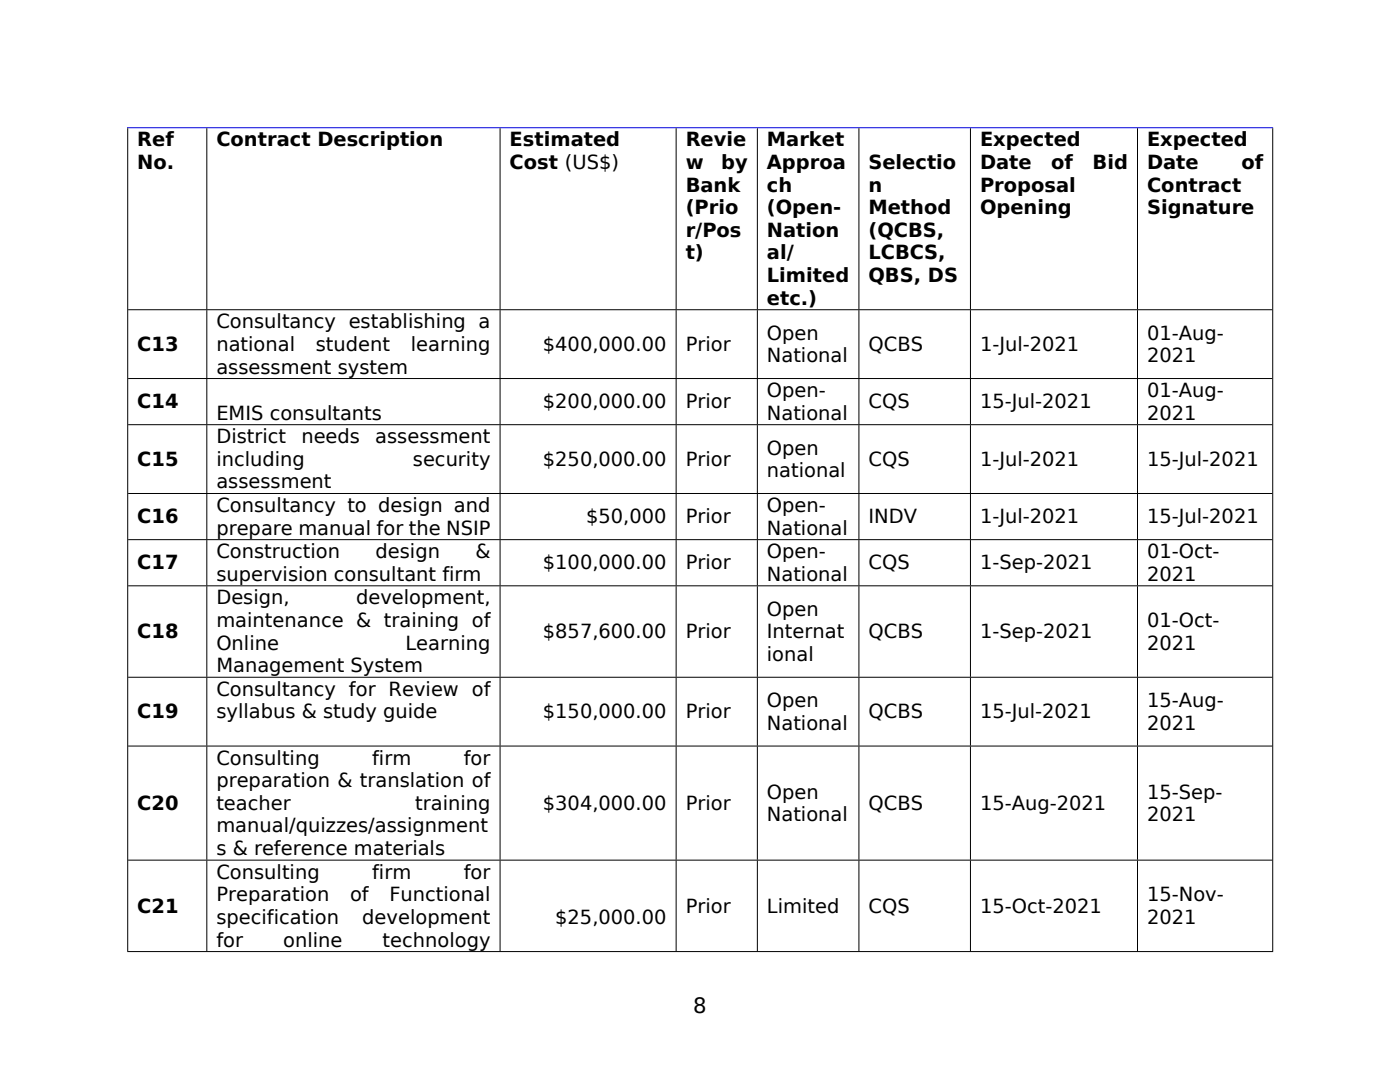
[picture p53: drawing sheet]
<svg xmlns="http://www.w3.org/2000/svg" width="279mm" height="216mm" viewBox="0 0 279 216" stroke-linecap="round" stroke-linejoin="round" font-family="sans-serif">
<defs><g id="words">
<text font-size="4.2" x="138.4" y="202.2">8</text>
<g font-size="3.9">
<text x="27.4" y="29.2">Ref</text>
<text x="43.2" y="29.2">Contract Description</text>
<text x="101.7" y="29.2">Estimated</text>
<text x="136.8" y="29.2">Revie</text>
<text x="153.1" y="29.2">Market</text>
<text x="195.6" y="29.2">Expected</text>
<text x="228.9" y="29.2">Expected</text>
<text x="27.4" y="33.7">No.</text>
<text x="101.7" y="33.7">Cost (US$)</text>
<text x="136.8" y="33.7">w</text>
<text x="143.9" y="33.7">by</text>
<text x="153.1" y="33.7">Approa</text>
<text x="173.3" y="33.7">Selectio</text>
<text x="195.6" y="33.7">Date</text>
<text x="209.8" y="33.7">of</text>
<text x="218" y="33.7">Bid</text>
<text x="228.9" y="33.7">Date</text>
<text x="247.7" y="33.7">of</text>
<text x="136.8" y="38.2">Bank</text>
<text x="153.1" y="38.2">ch</text>
<text x="173.3" y="38.2">n</text>
<text x="195.6" y="38.2">Proposal</text>
<text x="228.9" y="38.2">Contract</text>
<text x="136.8" y="42.7">(Prio</text>
<text x="136.8" y="47.2">r/Pos</text>
<text x="153.1" y="42.7">(Open-</text>
<text x="153.1" y="47.2">Nation</text>
<text x="173.3" y="42.7">Method</text>
<text x="173.3" y="47.2">(QCBS,</text>
<text x="195.6" y="42.7">Opening</text>
<text x="228.9" y="42.7">Signature</text>
<text x="136.8" y="51.8">t)</text>
<text x="153.1" y="51.8">al/</text>
<text x="173.3" y="51.8">LCBCS,</text>
<text x="153.1" y="56.3">Limited</text>
<text x="173.3" y="56.3">QBS, DS</text>
<text x="43.2" y="65.5">Consultancy establishing a</text>
<text x="153.1" y="60.8">etc.)</text>
<text x="27.4" y="70">C13</text>
<text x="43.2" y="70">national</text>
<text x="63" y="70">student</text>
<text x="82" y="70">learning</text>
<text x="108.3" y="70">$400,000.00</text>
<text x="136.8" y="70">Prior</text>
<text x="153.1" y="67.8">Open</text>
<text x="173.3" y="70">QCBS</text>
<text x="195.6" y="70">1-Jul-2021</text>
<text x="228.9" y="67.8">01-Aug-</text>
<text x="43.2" y="74.5">assessment system</text>
<text x="153.1" y="72.3">National</text>
<text x="228.9" y="72.3">2021</text>
<text x="27.4" y="81.5">C14</text>
<text x="43.2" y="83.7">EMIS consultants</text>
<text x="108.3" y="81.5">$200,000.00</text>
<text x="136.8" y="81.5">Prior</text>
<text x="153.1" y="79.2">Open-</text>
<text x="153.1" y="83.7">National</text>
<text x="173.3" y="81.5">CQS</text>
<text x="195.6" y="81.5">15-Jul-2021</text>
<text x="228.9" y="79.2">01-Aug-</text>
<text x="228.9" y="83.7">2021</text>
<text x="43.2" y="88.4">District</text>
<text x="60.1" y="88.4">needs</text>
<text x="74.9" y="88.4">assessment</text>
<text x="27.4" y="93">C15</text>
<text x="43.2" y="93">including</text>
<text x="82.4" y="93">security</text>
<text x="108.3" y="93">$250,000.00</text>
<text x="136.8" y="93">Prior</text>
<text x="153.1" y="90.7">Open</text>
<text x="153.1" y="95.2">national</text>
<text x="173.3" y="93">CQS</text>
<text x="195.6" y="93">1-Jul-2021</text>
<text x="228.9" y="93">15-Jul-2021</text>
<text x="43.2" y="97.5">assessment</text>
<text x="27.4" y="104.4">C16</text>
<text x="43.2" y="102.2">Consultancy to design and</text>
<text x="43.2" y="106.7">prepare manual for the NSIP</text>
<text x="117" y="104.4">$50,000</text>
<text x="136.8" y="104.4">Prior</text>
<text x="153.1" y="102.2">Open-</text>
<text x="153.1" y="106.7">National</text>
<text x="173.3" y="104.4">INDV</text>
<text x="195.6" y="104.4">1-Jul-2021</text>
<text x="228.9" y="104.4">15-Jul-2021</text>
<text x="27.4" y="113.6">C17</text>
<text x="43.2" y="111.4">Construction</text>
<text x="74.9" y="111.4">design</text>
<text x="94.9" y="111.4">&amp;</text>
<text x="108.3" y="113.6">$100,000.00</text>
<text x="136.8" y="113.6">Prior</text>
<text x="153.1" y="111.4">Open-</text>
<text x="173.3" y="113.6">CQS</text>
<text x="195.6" y="113.6">1-Sep-2021</text>
<text x="228.9" y="111.4">01-Oct-</text>
<text x="43.2" y="115.9">supervision consultant firm</text>
<text x="153.1" y="115.9">National</text>
<text x="228.9" y="115.9">2021</text>
<text x="43.2" y="120.6">Design,</text>
<text x="43.2" y="125.1">maintenance &amp; training of</text>
<text x="71.1" y="120.6">development,</text>
<text x="153.1" y="122.8">Open</text>
<text x="228.9" y="125.1">01-Oct-</text>
<text x="27.4" y="127.4">C18</text>
<text x="43.2" y="129.6">Online</text>
<text x="80.9" y="129.6">Learning</text>
<text x="108.3" y="127.4">$857,600.00</text>
<text x="136.8" y="127.4">Prior</text>
<text x="153.1" y="127.4">Internat</text>
<text x="153.1" y="131.9">ional</text>
<text x="173.3" y="127.4">QCBS</text>
<text x="195.6" y="127.4">1-Sep-2021</text>
<text x="228.9" y="129.6">2021</text>
<text x="43.2" y="134.1">Management System</text>
<text x="27.4" y="143.3">C19</text>
<text x="43.2" y="138.8">Consultancy for Review of</text>
<text x="43.2" y="143.3">syllabus &amp; study guide</text>
<text x="108.3" y="143.3">$150,000.00</text>
<text x="136.8" y="143.3">Prior</text>
<text x="153.1" y="141.1">Open</text>
<text x="173.3" y="143.3">QCBS</text>
<text x="195.6" y="143.3">15-Jul-2021</text>
<text x="228.9" y="141.1">15-Aug-</text>
<text x="153.1" y="145.6">National</text>
<text x="228.9" y="145.6">2021</text>
<text x="43.2" y="152.6">Consulting</text>
<text x="74.3" y="152.6">firm</text>
<text x="92.6" y="152.6">for</text>
<text x="27.4" y="161.6">C20</text>
<text x="43.2" y="157.1">preparation &amp; translation of</text>
<text x="43.2" y="161.6">teacher</text>
<text x="82.9" y="161.6">training</text>
<text x="108.3" y="161.6">$304,000.00</text>
<text x="136.8" y="161.6">Prior</text>
<text x="153.1" y="159.3">Open</text>
<text x="173.3" y="161.6">QCBS</text>
<text x="195.6" y="161.6">15-Aug-2021</text>
<text x="228.9" y="159.3">15-Sep-</text>
<text x="43.2" y="166.1">manual/quizzes/assignment</text>
<text x="153.1" y="163.9">National</text>
<text x="228.9" y="163.9">2021</text>
<text x="43.2" y="170.6">s &amp; reference materials</text>
<text x="43.2" y="175.3">Consulting</text>
<text x="43.2" y="179.8">Preparation</text>
<text x="69.9" y="179.8">of</text>
<text x="74.3" y="175.3">firm</text>
<text x="77.7" y="179.8">Functional</text>
<text x="92.6" y="175.3">for</text>
<text x="228.9" y="179.8">15-Nov-</text>
<text x="27.4" y="182.1">C21</text>
<text x="43.2" y="184.4">specification</text>
<text x="72.3" y="184.4">development</text>
<text x="110.8" y="184.4">$25,000.00</text>
<text x="136.8" y="182.1">Prior</text>
<text x="153.1" y="182.1">Limited</text>
<text x="173.3" y="182.1">CQS</text>
<text x="195.6" y="182.1">15-Oct-2021</text>
<text x="228.9" y="184.4">2021</text>
<text x="43.2" y="188.9">for</text>
<text x="56.5" y="188.9">online</text>
<text x="76.3" y="188.9">technology</text>
</g>
</g></defs>
<g fill="none" stroke="#000" stroke-width=".2">
<path d="M25.5 25.6v164.2M41.3 25.6v36.1M99.8 25.6v36.1M134.9 25.6v36.1M151.1 25.6v36.1M171.4 25.6v36.1M193.7 25.6v36.1M227 25.6v36.1M254 25.6v164.2M25.6 61.8h228.3M25.6 75.5h228.3M41.3 61.9v13.5"/>
<path d="M41.3 75.6v9.1M99.8 61.9v13.5M99.8 75.6v9.1M134.9 61.9v13.5M134.9 75.6v9.1M151.1 61.9v13.5M151.1 75.6v9.1M171.4 61.9v13.5M171.4 75.6v9.1M193.7 61.9v13.5M193.7 75.6v9.1M227 61.9v13.5"/>
<path d="M227 75.6v9.1M25.6 84.7h228.3M25.6 98.5h228.3M41.3 84.8v13.6M41.3 98.6v9M99.8 84.8v13.6M99.8 98.6v9M134.9 84.8v13.6M134.9 98.6v9M151.1 84.8v13.6M151.1 98.6v9M171.4 84.8v13.6"/>
<path d="M171.4 98.6v9M193.7 84.8v13.6M193.7 98.6v9M227 84.8v13.6M227 98.6v9M25.6 107.7h228.3M25.6 116.9h228.3M41.3 107.8v9M41.3 117v18.1M99.8 107.8v9M99.8 117v18.1M134.9 107.8v9"/>
<path d="M134.9 117v18.1M151.1 107.8v9M151.1 117v18.1M171.4 107.8v9M171.4 117v18.1M193.7 107.8v9M193.7 117v18.1M227 107.8v9M227 117v18.1M25.6 135.1h228.3M41.3 135.2v13.6M99.8 135.2v13.6"/>
<path d="M134.9 135.2v13.6M151.1 135.2v13.6M171.4 135.2v13.6M193.7 135.2v13.6M227 135.2v13.6M25.6 148.9h228.3M41.3 149v22.5M99.8 149v22.5M134.9 149v22.5M151.1 149v22.5M171.4 149v22.5M193.7 149v22.5"/>
<path d="M227 149v22.5M25.6 171.6h228.3M41.3 171.7v18.1M99.8 171.7v18.1M134.9 171.7v18.1M151.1 171.7v18.1M171.4 171.7v18.1M193.7 171.7v18.1M227 171.7v18.1M25.4 189.9h228.7"/>
</g>
<path d="M25.4 25.5h228.7" fill="none" stroke="#00f" stroke-width=".2"/>
<use href="#words"/>
</svg>
